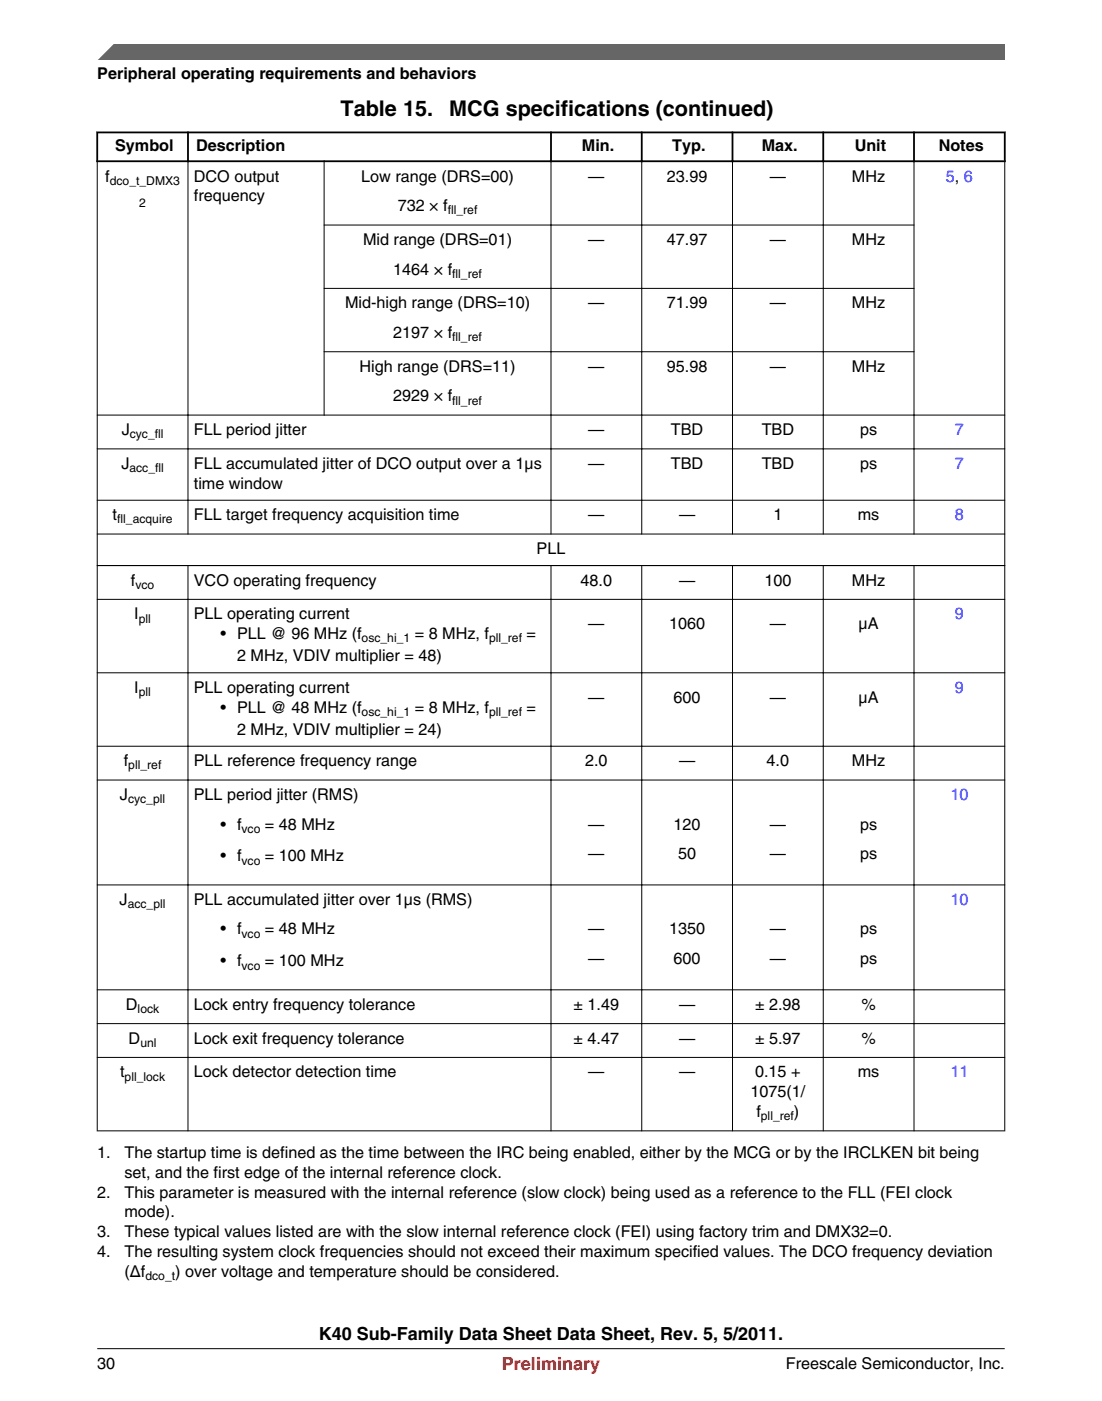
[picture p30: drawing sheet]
<svg xmlns="http://www.w3.org/2000/svg" width="216mm" height="274mm" viewBox="0 0 216 274" stroke-linecap="round" stroke-linejoin="round" font-family="sans-serif">
<defs><g id="words">
<g font-size="4.2">
<text x="66.7" y="22.6">Table 15.</text>
<text x="88" y="22.6">MCG specifications (continued)</text>
</g>
<text font-size="3.5" x="62.5" y="262.3">K40 Sub-Family Data Sheet Data Sheet, Rev. 5, 5/2011.</text>
<text font-size="3.5" fill="#f00" x="98.3" y="268.2">Preliminary</text>
<g font-size="3.2">
<text x="19" y="15.5">Peripheral operating requirements and behaviors</text>
<text x="22.6" y="29.6">Symbol</text>
<text x="38.4" y="29.6">Description</text>
<text x="114" y="29.6">Min.</text>
<text x="131.7" y="29.6">Typ.</text>
<text x="149.2" y="29.6">Max.</text>
<text x="167.4" y="29.6">Unit</text>
<text x="183.9" y="29.6">Notes</text>
<text x="20.6" y="35.6">f</text>
<text x="38" y="35.6">DCO output</text>
<text x="70.8" y="35.6">Low range (DRS=00)</text>
<text x="115.3" y="35.6">—</text>
<text x="130.6" y="35.6">23.99</text>
<text x="150.8" y="35.6">—</text>
<text x="166.9" y="35.6">MHz</text>
<text x="38" y="39.5">frequency</text>
<text x="77.9" y="41.4">732 × f</text>
<text x="71.1" y="48">Mid range (DRS=01)</text>
<text x="115.3" y="48">—</text>
<text x="130.6" y="48">47.97</text>
<text x="150.8" y="48">—</text>
<text x="166.9" y="48">MHz</text>
<text x="77" y="53.8">1464 × f</text>
<text x="67.6" y="60.4">Mid-high range (DRS=10)</text>
<text x="115.3" y="60.4">—</text>
<text x="130.6" y="60.4">71.99</text>
<text x="150.8" y="60.4">—</text>
<text x="166.9" y="60.4">MHz</text>
<text x="77" y="66.2">2197 × f</text>
<text x="70.4" y="72.8">High range (DRS=11)</text>
<text x="115.3" y="72.8">—</text>
<text x="130.6" y="72.8">95.98</text>
<text x="150.8" y="72.8">—</text>
<text x="166.9" y="72.8">MHz</text>
<text x="77" y="78.6">2929 × f</text>
<text x="23.8" y="85.2">J</text>
<text x="38" y="85.2">FLL period jitter</text>
<text x="115.3" y="85.2">—</text>
<text x="131.4" y="85.2">TBD</text>
<text x="149.2" y="85.2">TBD</text>
<text x="168.5" y="85.2">ps</text>
<text x="23.8" y="91.8">J</text>
<text x="38" y="91.8">FLL accumulated jitter of DCO output over a 1µs</text>
<text x="38" y="95.7">time window</text>
<text x="115.3" y="91.8">—</text>
<text x="131.4" y="91.8">TBD</text>
<text x="149.2" y="91.8">TBD</text>
<text x="168.5" y="91.8">ps</text>
<text x="22.1" y="101.9">t</text>
<text x="38" y="101.9">FLL target frequency acquisition time</text>
<text x="115.3" y="101.9">—</text>
<text x="133" y="101.9">—</text>
<text x="151.5" y="101.9">1</text>
<text x="168.1" y="101.9">ms</text>
<text x="105.1" y="108.5">PLL</text>
<text x="25.6" y="114.7">f</text>
<text x="38" y="114.7">VCO operating frequency</text>
<text x="113.8" y="114.7">48.0</text>
<text x="133" y="114.7">—</text>
<text x="149.8" y="114.7">100</text>
<text x="166.9" y="114.7">MHz</text>
<text x="26.3" y="121.3">I</text>
<text x="38" y="121.3">PLL operating current</text>
<text x="43.2" y="125.1">• PLL @ 96 MHz (f</text>
<text x="81.3" y="125.1">= 8 MHz, f</text>
<text x="103.2" y="125.1">=</text>
<text x="115.3" y="123.2">—</text>
<text x="131.1" y="123.2">1060</text>
<text x="150.8" y="123.2">—</text>
<text x="168.2" y="123.2">µA</text>
<text x="46.4" y="129.5">2 MHz, VDIV multiplier = 48)</text>
<text x="26.3" y="135.6">I</text>
<text x="38" y="135.6">PLL operating current</text>
<text x="115.3" y="137.6">—</text>
<text x="132" y="137.6">600</text>
<text x="150.8" y="137.6">—</text>
<text x="168.2" y="137.6">µA</text>
<text x="43.2" y="139.5">• PLL @ 48 MHz (f</text>
<text x="46.4" y="143.9">2 MHz, VDIV multiplier = 24)</text>
<text x="81.3" y="139.5">= 8 MHz, f</text>
<text x="103.2" y="139.5">=</text>
<text x="24.3" y="150">f</text>
<text x="38" y="150">PLL reference frequency range</text>
<text x="114.6" y="150">2.0</text>
<text x="133" y="150">—</text>
<text x="150.2" y="150">4.0</text>
<text x="166.9" y="150">MHz</text>
<text x="23.5" y="156.6">J</text>
<text x="38" y="156.6">PLL period jitter (RMS)</text>
<text x="43.2" y="162.4">• f</text>
<text x="51.9" y="162.4">= 48 MHz</text>
<text x="115.3" y="162.4">—</text>
<text x="132" y="162.4">120</text>
<text x="150.8" y="162.4">—</text>
<text x="168.5" y="162.4">ps</text>
<text x="43.2" y="168.7">• f</text>
<text x="51.9" y="168.7">= 100 MHz</text>
<text x="115.3" y="168.2">—</text>
<text x="132.9" y="168.2">50</text>
<text x="150.8" y="168.2">—</text>
<text x="168.5" y="168.2">ps</text>
<text x="23.4" y="177.2">J</text>
<text x="38" y="177.2">PLL accumulated jitter over 1µs (RMS)</text>
<text x="43.2" y="183">• f</text>
<text x="51.9" y="183">= 48 MHz</text>
<text x="115.3" y="183">—</text>
<text x="131.1" y="183">1350</text>
<text x="150.8" y="183">—</text>
<text x="168.5" y="183">ps</text>
<text x="43.2" y="189.2">• f</text>
<text x="51.9" y="189.2">= 100 MHz</text>
<text x="115.3" y="188.8">—</text>
<text x="132" y="188.8">600</text>
<text x="150.8" y="188.8">—</text>
<text x="168.5" y="188.8">ps</text>
<text x="24.7" y="197.7">D</text>
<text x="38" y="197.7">Lock entry frequency tolerance</text>
<text x="112.4" y="197.7">± 1.49</text>
<text x="133" y="197.7">—</text>
<text x="147.9" y="197.7">± 2.98</text>
<text x="168.8" y="197.7">%</text>
<text x="25.2" y="204.3">D</text>
<text x="38" y="204.3">Lock exit frequency tolerance</text>
<text x="112.4" y="204.3">± 4.47</text>
<text x="133" y="204.3">—</text>
<text x="147.9" y="204.3">± 5.97</text>
<text x="168.8" y="204.3">%</text>
<text x="23.5" y="211">t</text>
<text x="38" y="211">Lock detector detection time</text>
<text x="115.3" y="211">—</text>
<text x="133" y="211">—</text>
<text x="147" y="214.8">1075(1/</text>
<text x="147.9" y="211">0.15 +</text>
<text x="168.1" y="211">ms</text>
<text x="148.2" y="218.7">f</text>
<text x="155.6" y="218.7">)</text>
<text x="19" y="226.7">1.</text>
<text x="24.4" y="226.7">The startup time is defined as the time between the IRC being enabled, either by the MCG or by the IRCLKEN bit being</text>
<text x="24.4" y="230.6">set, and the first edge of the internal reference clock.</text>
<text x="19.1" y="234.5">2.</text>
<text x="24.4" y="234.5">This parameter is measured with the internal reference (slow clock) being used as a reference to the FLL (FEI clock</text>
<text x="24.4" y="238.4">mode).</text>
<text x="19.1" y="242.3">3.</text>
<text x="24.4" y="242.3">These typical values listed are with the slow internal reference clock (FEI) using factory trim and DMX32=0.</text>
<text x="19.1" y="246.2">4.</text>
<text x="24.4" y="246.2">The resulting system clock frequencies should not exceed their maximum specified values. The DCO frequency deviation</text>
<text x="24.4" y="250">(Δf</text>
<text x="34.3" y="250">) over voltage and temperature should be considered.</text>
<text x="19.1" y="268">30</text>
<text x="154" y="268">Freescale Semiconductor, Inc.</text>
</g>
<g font-size="3.2" fill="#00f">
<text x="185.3" y="35.6">5, 6</text>
<text x="187.1" y="85.2">7</text>
<text x="187.1" y="91.8">7</text>
<text x="187.1" y="101.9">8</text>
<text x="187.1" y="121.3">9</text>
<text x="187.1" y="135.6">9</text>
<text x="186.2" y="156.6">10</text>
<text x="186.2" y="177.2">10</text>
<text x="186.2" y="211">11</text>
</g>
<g font-size="2.4">
<text x="21.5" y="36.2">dco_t_DMX3</text>
<text x="27.3" y="40.5">2</text>
<text x="87.7" y="42">fll_ref</text>
<text x="88.6" y="54.4">fll_ref</text>
<text x="88.6" y="66.8">fll_ref</text>
<text x="88.6" y="79.2">fll_ref</text>
<text x="25.4" y="85.8">cyc_fll</text>
<text x="25.4" y="92.4">acc_fll</text>
<text x="23" y="102.5">fll_acquire</text>
<text x="26.5" y="115.3">vco</text>
<text x="27.2" y="121.9">pll</text>
<text x="70.8" y="125.8">osc_hi_1</text>
<text x="95.8" y="125.8">pll_ref</text>
<text x="27.2" y="136.3">pll</text>
<text x="70.8" y="140.2">osc_hi_1</text>
<text x="95.8" y="140.2">pll_ref</text>
<text x="25.1" y="150.7">pll_ref</text>
<text x="25.1" y="157.3">cyc_pll</text>
<text x="47.3" y="163.1">vco</text>
<text x="47.3" y="169.3">vco</text>
<text x="25" y="177.8">acc_pll</text>
<text x="47.3" y="183.6">vco</text>
<text x="47.3" y="189.8">vco</text>
<text x="27" y="198.4">lock</text>
<text x="27.5" y="205">unl</text>
<text x="24.4" y="211.6">pll_lock</text>
<text x="149.1" y="219.4">pll_ref</text>
<text x="28.5" y="250.7">dco_t</text>
</g>
</g></defs>
<path d="M18.9 25.9h178.1M18.9 31.6h178.1M19 25.8v5.9M36.8 25.8v5.9M107.9 25.8v5.9M125.7 25.8v5.9M143.5 25.8v5.9M161.3 25.8v5.9M179.1 25.8v5.9M196.8 25.8v5.9" fill="none" stroke="#000" stroke-width=".35"/>
<g fill="none" stroke="#000" stroke-width=".2">
<path d="M19 31.7v189.8M36.8 31.4v73.3M63.5 31.4v50M107.9 31.4v73.3M125.7 31.4v73.3M143.5 31.4v73.3M161.3 31.4v73.3M179.1 31.4v73.3M196.8 31.7v189.8M63.4 44.1h115.8M63.4 56.5h115.8M63.4 68.9h115.8"/>
<path d="M19 81.3h177.9M19 87.9h177.9M19 97.9h177.9M19 110.7h177.9M19 117.4h177.9M19 104.6h177.9M36.8 110.7v110.8M107.9 110.7v110.8M125.7 110.7v110.8M143.5 110.7v110.8M161.3 110.7v110.8M179.1 110.7v110.8"/>
<path d="M19 131.7h177.9M19 146.1h177.9M19 152.7h177.9M19 173.3h177.9M19 193.8h177.9M19 200.4h177.9M19 207h177.9M19 221.4h177.9"/>
</g>
<path d="M19 11.7l5.7-3.1 172.2 .1v3z" fill="#666"/>
<path d="M22.5 8.6l-3.1 3.1" fill="none" stroke="#666" stroke-width=".28"/>
<path d="M19 264.1h177.8" fill="none" stroke="#000" stroke-width=".2"/>
<use href="#words"/>
</svg>
